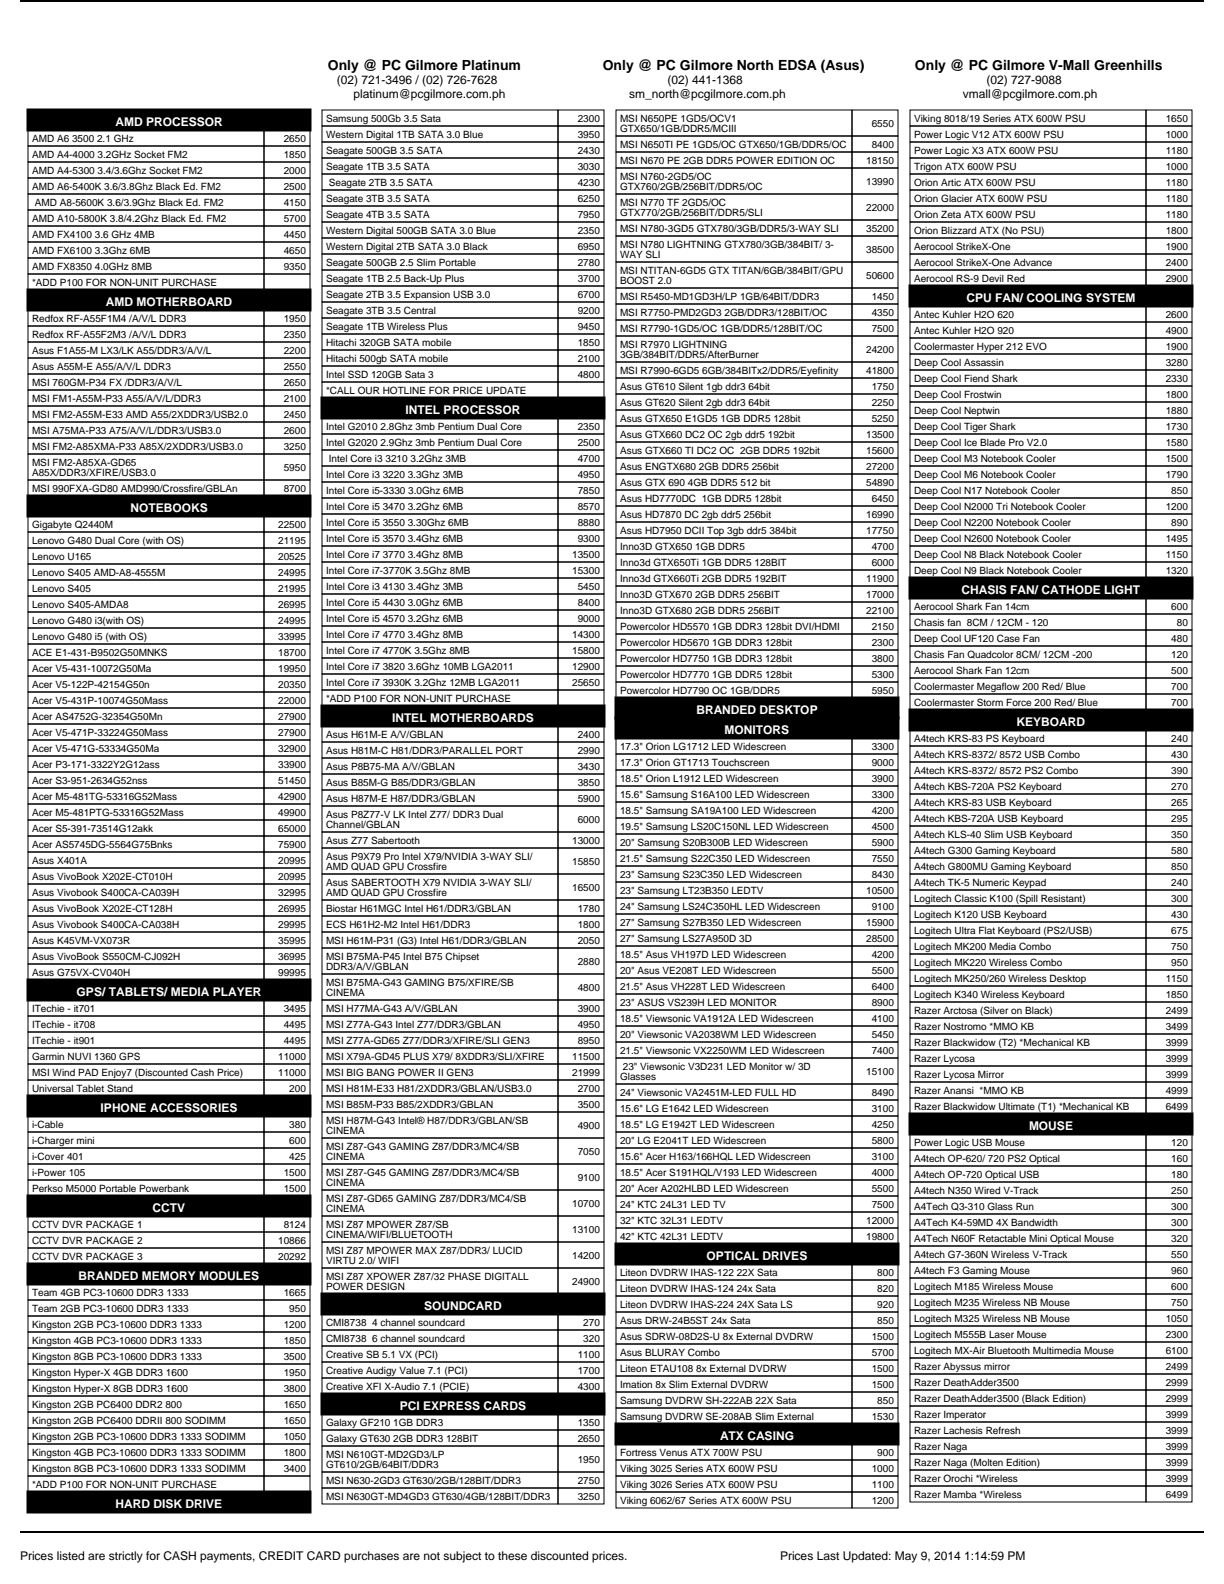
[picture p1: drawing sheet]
<svg xmlns="http://www.w3.org/2000/svg" width="216mm" height="279mm" viewBox="0 0 216 279" stroke-linecap="round" stroke-linejoin="round" font-family="sans-serif">
<defs><g id="words">
<g font-size="2.5">
<text x="57.8" y="12.3">Only @ PC Gilmore Platinum</text>
<text x="106.3" y="12.3">Only @ PC Gilmore North EDSA (Asus)</text>
<text x="161.4" y="12.3">Only @ PC Gilmore V-Mall Greenhills</text>
</g>
<g font-size="2.1">
<text x="59.4" y="14.8">(02) 721-3496 / (02) 726-7628</text>
<text x="62.3" y="17.3">platinum@pcgilmore.com.ph</text>
<text x="111" y="17.3">sm_north@pcgilmore.com.ph</text>
<text x="117.8" y="14.8">(02) 441-1368</text>
<text x="169.8" y="17.3">vmall@pcgilmore.com.ph</text>
<text x="174" y="14.8">(02) 727-9088</text>
<text x="3.5" y="275.2">Prices listed are strictly for CASH payments, CREDIT CARD purchases are not subject to these discounted prices.</text>
<text x="137.6" y="275.2">Prices Last Updated: May 9, 2014 1:14:59 PM</text>
</g>
<g font-size="2.1" fill="#fff">
<text x="20.3" y="22.2">AMD PROCESSOR</text>
<text x="18.6" y="54">AMD MOTHERBOARD</text>
<text x="170.5" y="53.3">CPU FAN/ COOLING SYSTEM</text>
<text x="71.6" y="73">INTEL PROCESSOR</text>
<text x="23" y="90.3">NOTEBOOKS</text>
<text x="169.6" y="104.8">CHASIS FAN/ CATHODE LIGHT</text>
<text x="122.8" y="125.9">BRANDED DESKTOP</text>
<text x="69.1" y="127.4">INTEL MOTHERBOARDS</text>
<text x="127.8" y="129.5">MONITORS</text>
<text x="179.3" y="128.1">KEYBOARD</text>
<text x="13.5" y="175.7">GPS/ TABLETS/ MEDIA PLAYER</text>
<text x="17.8" y="196.1">IPHONE ACCESSORIES</text>
<text x="181.5" y="199.3">MOUSE</text>
<text x="26.9" y="213.8">CCTV</text>
<text x="13.9" y="225.8">BRANDED MEMORY MODULES</text>
<text x="124.6" y="222.2">OPTICAL DRIVES</text>
<text x="74.8" y="231.1">SOUNDCARD</text>
<text x="70.6" y="248.7">PCI EXPRESS CARDS</text>
<text x="127" y="254">ATX CASING</text>
<text x="20.4" y="266">HARD DISK DRIVE</text>
</g>
<g font-size="1.8">
<text x="57.5" y="21.6">Samsung 500Gb 3.5 Sata</text>
<text x="101.9" y="21.6">2300</text>
<text x="109.4" y="21.6">MSI N650PE 1GD5/OCV1</text>
<text x="109.4" y="23.4">GTX650/1GB/DDR5/MCIII</text>
<text x="153.8" y="22.5">6550</text>
<text x="161.2" y="21.6">Viking 8018/19 Series ATX 600W PSU</text>
<text x="205.6" y="21.6">1650</text>
<text x="5.6" y="25.1">AMD A6 3500 2.1 GHz</text>
<text x="5.6" y="27.9">AMD A4-4000 3.2GHz Socket FM2</text>
<text x="50.1" y="25.1">2650</text>
<text x="50.1" y="27.9">1850</text>
<text x="57.5" y="24.4">Western Digital 1TB SATA 3.0 Blue</text>
<text x="57.5" y="27.2">Seagate 500GB 3.5 SATA</text>
<text x="101.9" y="24.4">3950</text>
<text x="101.9" y="27.2">2430</text>
<text x="109.4" y="26.2">MSI N650TI PE 1GD5/OC GTX650/1GB/DDR5/OC</text>
<text x="109.4" y="29">MSI N670 PE 2GB DDR5 POWER EDITION OC</text>
<text x="152.8" y="29">18150</text>
<text x="153.8" y="26.2">8400</text>
<text x="161.2" y="24.4">Power Logic V12 ATX 600W PSU</text>
<text x="161.2" y="27.2">Power Logic X3 ATX 600W PSU</text>
<text x="205.6" y="24.4">1000</text>
<text x="205.6" y="27.2">1180</text>
<text x="5.6" y="30.8">AMD A4-5300 3.4/3.6Ghz Socket FM2</text>
<text x="5.6" y="33.6">AMD A6-5400K 3.6/3.8Ghz Black Ed. FM2</text>
<text x="50.1" y="30.8">2000</text>
<text x="50.1" y="33.6">2500</text>
<text x="57.5" y="30.1">Seagate 1TB 3.5 SATA</text>
<text x="57.5" y="35.7">Seagate 3TB 3.5 SATA</text>
<text x="58" y="32.9">Seagate 2TB 3.5 SATA</text>
<text x="101.9" y="30.1">3030</text>
<text x="101.9" y="32.9">4230</text>
<text x="101.9" y="35.7">6250</text>
<text x="109.4" y="31.8">MSI N760-2GD5/OC</text>
<text x="109.4" y="33.6">GTX760/2GB/256BIT/DDR5/OC</text>
<text x="152.8" y="32.7">13990</text>
<text x="161.2" y="30.1">Trigon ATX 600W PSU</text>
<text x="161.2" y="32.9">Orion Artic ATX 600W PSU</text>
<text x="161.2" y="35.7">Orion Glacier ATX 600W PSU</text>
<text x="205.6" y="30.1">1000</text>
<text x="205.6" y="32.9">1180</text>
<text x="205.6" y="35.7">1180</text>
<text x="5.6" y="39.2">AMD A10-5800K 3.8/4.2Ghz Black Ed. FM2</text>
<text x="6.1" y="36.4">AMD A8-5600K 3.6/3.9Ghz Black Ed. FM2</text>
<text x="50.1" y="36.4">4150</text>
<text x="50.1" y="39.2">5700</text>
<text x="57.5" y="38.5">Seagate 4TB 3.5 SATA</text>
<text x="57.5" y="41.3">Western Digital 500GB SATA 3.0 Blue</text>
<text x="101.9" y="38.5">7950</text>
<text x="101.9" y="41.3">2350</text>
<text x="109.4" y="36.4">MSI N770 TF 2GD5/OC</text>
<text x="109.4" y="38.2">GTX770/2GB/256BIT/DDR5/SLI</text>
<text x="109.4" y="41">MSI N780-3GD5 GTX780/3GB/DDR5/3-WAY SLI</text>
<text x="152.8" y="37.3">22000</text>
<text x="152.8" y="41">35200</text>
<text x="161.2" y="38.5">Orion Zeta ATX 600W PSU</text>
<text x="161.2" y="41.3">Orion Blizzard ATX (No PSU)</text>
<text x="205.6" y="38.5">1180</text>
<text x="205.6" y="41.3">1800</text>
<text x="5.6" y="42.1">AMD FX4100 3.6 GHz 4MB</text>
<text x="5.6" y="44.9">AMD FX6100 3.3Ghz 6MB</text>
<text x="5.6" y="47.7">AMD FX8350 4.0GHz 8MB</text>
<text x="50.1" y="42.1">4450</text>
<text x="50.1" y="44.9">4650</text>
<text x="50.1" y="47.7">9350</text>
<text x="57.5" y="44.2">Western Digital 2TB SATA 3.0 Black</text>
<text x="57.5" y="47">Seagate 500GB 2.5 Slim Portable</text>
<text x="101.9" y="44.2">6950</text>
<text x="101.9" y="47">2780</text>
<text x="109.4" y="43.8">MSI N780 LIGHTNING GTX780/3GB/384BIT/ 3-</text>
<text x="109.4" y="45.6">WAY SLI</text>
<text x="152.8" y="44.7">38500</text>
<text x="161.2" y="44.2">Aerocool StrikeX-One</text>
<text x="161.2" y="47">Aerocool StrikeX-One Advance</text>
<text x="205.6" y="44.2">1900</text>
<text x="205.6" y="47">2400</text>
<text x="5.6" y="50.5">*ADD P100 FOR NON-UNIT PURCHASE</text>
<text x="57.5" y="49.8">Seagate 1TB 2.5 Back-Up Plus</text>
<text x="57.5" y="52.6">Seagate 2TB 3.5 Expansion USB 3.0</text>
<text x="101.9" y="49.8">3700</text>
<text x="101.9" y="52.6">6700</text>
<text x="109.4" y="48.4">MSI NTITAN-6GD5 GTX TITAN/6GB/384BIT/GPU</text>
<text x="109.4" y="50.2">BOOST 2.0</text>
<text x="109.4" y="53">MSI R5450-MD1GD3H/LP 1GB/64BIT/DDR3</text>
<text x="152.8" y="49.3">50600</text>
<text x="153.8" y="53">1450</text>
<text x="161.2" y="49.8">Aerocool RS-9 Devil Red</text>
<text x="205.6" y="49.8">2900</text>
<text x="5.6" y="56.9">Redfox RF-A55F1M4 /A/V/L DDR3</text>
<text x="5.6" y="59.7">Redfox RF-A55F2M3 /A/V/L DDR3</text>
<text x="50.1" y="56.9">1950</text>
<text x="50.1" y="59.7">2350</text>
<text x="57.5" y="55.5">Seagate 3TB 3.5 Central</text>
<text x="57.5" y="58.3">Seagate 1TB Wireless Plus</text>
<text x="101.9" y="55.5">9200</text>
<text x="101.9" y="58.3">9450</text>
<text x="109.4" y="55.8">MSI R7750-PMD2GD3 2GB/DDR3/128BIT/OC</text>
<text x="109.4" y="58.6">MSI R7790-1GD5/OC 1GB/DDR5/128BIT/OC</text>
<text x="153.8" y="55.8">4350</text>
<text x="153.8" y="58.6">7500</text>
<text x="161.2" y="56.2">Antec Kuhler H2O 620</text>
<text x="161.2" y="59">Antec Kuhler H2O 920</text>
<text x="205.6" y="56.2">2600</text>
<text x="205.6" y="59">4900</text>
<text x="5.6" y="62.5">Asus F1A55-M LX3/LK A55/DDR3/A/V/L</text>
<text x="5.6" y="65.3">Asus A55M-E A55/A/V/L DDR3</text>
<text x="50.1" y="62.5">2200</text>
<text x="50.1" y="65.3">2550</text>
<text x="57.5" y="61.1">Hitachi 320GB SATA mobile</text>
<text x="57.5" y="63.9">Hitachi 500gb SATA mobile</text>
<text x="101.9" y="61.1">1850</text>
<text x="101.9" y="63.9">2100</text>
<text x="109.4" y="61.5">MSI R7970 LIGHTNING</text>
<text x="109.4" y="63.2">3GB/384BIT/DDR5/AfterBurner</text>
<text x="152.8" y="62.3">24200</text>
<text x="161.2" y="61.8">Coolermaster Hyper 212 EVO</text>
<text x="161.2" y="64.6">Deep Cool Assassin</text>
<text x="205.6" y="61.8">1900</text>
<text x="205.6" y="64.6">3280</text>
<text x="5.6" y="68.2">MSI 760GM-P34 FX /DDR3/A/V/L</text>
<text x="5.6" y="71">MSI FM1-A55M-P33 A55/A/V/L/DDR3</text>
<text x="50.1" y="68.2">2650</text>
<text x="50.1" y="71">2100</text>
<text x="57.5" y="66.7">Intel SSD 120GB Sata 3</text>
<text x="57.5" y="69.6">*CALL OUR HOTLINE FOR PRICE UPDATE</text>
<text x="101.9" y="66.7">4800</text>
<text x="109.4" y="66">MSI R7990-6GD5 6GB/384BITx2/DDR5/Eyefinity</text>
<text x="109.4" y="68.9">Asus GT610 Silent 1gb ddr3 64bit</text>
<text x="109.4" y="71.7">Asus GT620 Silent 2gb ddr3 64bit</text>
<text x="152.8" y="66">41800</text>
<text x="153.8" y="68.9">1750</text>
<text x="153.8" y="71.7">2250</text>
<text x="161.2" y="67.5">Deep Cool Fiend Shark</text>
<text x="161.2" y="70.3">Deep Cool Frostwin</text>
<text x="205.6" y="67.5">2330</text>
<text x="205.6" y="70.3">1800</text>
<text x="5.6" y="73.8">MSI FM2-A55M-E33 AMD A55/2XDDR3/USB2.0</text>
<text x="5.6" y="76.6">MSI A75MA-P33 A75/A/V/L/DDR3/USB3.0</text>
<text x="50.1" y="73.8">2450</text>
<text x="50.1" y="76.6">2600</text>
<text x="57.5" y="75.9">Intel G2010 2.8Ghz 3mb Pentium Dual Core</text>
<text x="101.9" y="75.9">2350</text>
<text x="109.4" y="74.5">Asus GTX650 E1GD5 1GB DDR5 128bit</text>
<text x="109.4" y="77.3">Asus GTX660 DC2 OC 2gb ddr5 192bit</text>
<text x="152.8" y="77.3">13500</text>
<text x="153.8" y="74.5">5250</text>
<text x="161.2" y="73.1">Deep Cool Neptwin</text>
<text x="161.2" y="75.9">Deep Cool Tiger Shark</text>
<text x="205.6" y="73.1">1880</text>
<text x="205.6" y="75.9">1730</text>
<text x="5.6" y="79.4">MSI FM2-A85XMA-P33 A85X/2XDDR3/USB3.0</text>
<text x="5.6" y="82.3">MSI FM2-A85XA-GD65</text>
<text x="50.1" y="79.4">3250</text>
<text x="50.1" y="83.1">5950</text>
<text x="57.5" y="78.7">Intel G2020 2.9Ghz 3mb Pentium Dual Core</text>
<text x="58" y="81.6">Intel Core i3 3210 3.2Ghz 3MB</text>
<text x="101.9" y="78.7">2500</text>
<text x="101.9" y="81.6">4700</text>
<text x="109.4" y="80.2">Asus GTX660 TI DC2 OC 2GB DDR5 192bit</text>
<text x="109.4" y="83">Asus ENGTX680 2GB DDR5 256bit</text>
<text x="152.8" y="80.2">15600</text>
<text x="152.8" y="83">27200</text>
<text x="161.2" y="78.7">Deep Cool Ice Blade Pro V2.0</text>
<text x="161.2" y="81.6">Deep Cool M3 Notebook Cooler</text>
<text x="205.6" y="78.7">1580</text>
<text x="205.6" y="81.6">1500</text>
<text x="5.6" y="84">A85X/DDR3/XFIRE/USB3.0</text>
<text x="5.6" y="86.9">MSI 990FXA-GD80 AMD990/Crossfire/GBLAn</text>
<text x="50.1" y="86.9">8700</text>
<text x="57.5" y="84.4">Intel Core i3 3220 3.3Ghz 3MB</text>
<text x="57.5" y="87.2">Intel Core i5-3330 3.0Ghz 6MB</text>
<text x="101.9" y="84.4">4950</text>
<text x="101.9" y="87.2">7850</text>
<text x="109.4" y="85.8">Asus GTX 690 4GB DDR5 512 bit</text>
<text x="109.4" y="88.6">Asus HD7770DC 1GB DDR5 128bit</text>
<text x="152.8" y="85.8">54890</text>
<text x="153.8" y="88.6">6450</text>
<text x="161.2" y="84.4">Deep Cool M6 Notebook Cooler</text>
<text x="161.2" y="87.2">Deep Cool N17 Notebook Cooler</text>
<text x="205.6" y="84.4">1790</text>
<text x="206.6" y="87.2">850</text>
<text x="5.6" y="93.2">Gigabyte Q2440M</text>
<text x="49.1" y="93.2">22500</text>
<text x="57.5" y="90">Intel Core i5 3470 3.2Ghz 6MB</text>
<text x="57.5" y="92.9">Intel Core i5 3550 3.30Ghz 6MB</text>
<text x="57.5" y="95.7">Intel Core i5 3570 3.4Ghz 6MB</text>
<text x="101.9" y="90">8570</text>
<text x="101.9" y="92.9">8880</text>
<text x="101.9" y="95.7">9300</text>
<text x="109.4" y="91.4">Asus HD7870 DC 2gb ddr5 256bit</text>
<text x="109.4" y="94.3">Asus HD7950 DCII Top 3gb ddr5 384bit</text>
<text x="152.8" y="91.4">16990</text>
<text x="152.8" y="94.3">17750</text>
<text x="161.2" y="90">Deep Cool N2000 Tri Notebook Cooler</text>
<text x="161.2" y="92.9">Deep Cool N2200 Notebook Cooler</text>
<text x="161.2" y="95.7">Deep Cool N2600 Notebook Cooler</text>
<text x="205.6" y="90">1200</text>
<text x="205.6" y="95.7">1495</text>
<text x="206.6" y="92.9">890</text>
<text x="5.6" y="96">Lenovo G480 Dual Core (with OS)</text>
<text x="5.6" y="98.8">Lenovo U165</text>
<text x="5.6" y="101.7">Lenovo S405 AMD-A8-4555M</text>
<text x="49.1" y="96">21195</text>
<text x="49.1" y="98.8">20525</text>
<text x="49.1" y="101.7">24995</text>
<text x="57.5" y="98.5">Intel Core i7 3770 3.4Ghz 8MB</text>
<text x="57.5" y="101.3">Intel Core i7-3770K 3.5Ghz 8MB</text>
<text x="100.9" y="98.5">13500</text>
<text x="100.9" y="101.3">15300</text>
<text x="109.4" y="97.1">Inno3D GTX650 1GB DDR5</text>
<text x="109.4" y="99.9">Inno3d GTX650Ti 1GB DDR5 128BIT</text>
<text x="153.8" y="97.1">4700</text>
<text x="153.8" y="99.9">6000</text>
<text x="161.2" y="98.5">Deep Cool N8 Black Notebook Cooler</text>
<text x="161.2" y="101.3">Deep Cool N9 Black Notebook Cooler</text>
<text x="205.6" y="98.5">1150</text>
<text x="205.6" y="101.3">1320</text>
<text x="5.6" y="104.5">Lenovo S405</text>
<text x="5.6" y="107.3">Lenovo S405-AMDA8</text>
<text x="49.1" y="104.5">21995</text>
<text x="49.1" y="107.3">26995</text>
<text x="57.5" y="104.1">Intel Core i3 4130 3.4Ghz 3MB</text>
<text x="57.5" y="107">Intel Core i5 4430 3.0Ghz 6MB</text>
<text x="101.9" y="104.1">5450</text>
<text x="101.9" y="107">8400</text>
<text x="109.4" y="102.7">Inno3d GTX660Ti 2GB DDR5 192BIT</text>
<text x="109.4" y="105.6">Inno3D GTX670 2GB DDR5 256BIT</text>
<text x="152.8" y="102.7">11900</text>
<text x="152.8" y="105.6">17000</text>
<text x="161.2" y="107.7">Aerocool Shark Fan 14cm</text>
<text x="206.6" y="107.7">600</text>
<text x="5.6" y="110.1">Lenovo G480 i3(with OS)</text>
<text x="5.6" y="113">Lenovo G480 i5 (with OS)</text>
<text x="49.1" y="110.1">24995</text>
<text x="49.1" y="113">33995</text>
<text x="57.5" y="109.8">Intel Core i5 4570 3.2Ghz 6MB</text>
<text x="57.5" y="112.6">Intel Core i7 4770 3.4Ghz 8MB</text>
<text x="100.9" y="112.6">14300</text>
<text x="101.9" y="109.8">9000</text>
<text x="109.4" y="108.4">Inno3D GTX680 2GB DDR5 256BIT</text>
<text x="109.4" y="111.2">Powercolor HD5570 1GB DDR3 128bit DVI/HDMI</text>
<text x="152.8" y="108.4">22100</text>
<text x="153.8" y="111.2">2150</text>
<text x="161.2" y="110.5">Chasis fan 8CM / 12CM - 120</text>
<text x="161.2" y="113.3">Deep Cool UF120 Case Fan</text>
<text x="206.6" y="113.3">480</text>
<text x="207.6" y="110.5">80</text>
<text x="5.6" y="115.8">ACE E1-431-B9502G50MNKS</text>
<text x="5.6" y="118.6">Acer V5-431-10072G50Ma</text>
<text x="49.1" y="115.8">18700</text>
<text x="49.1" y="118.6">19950</text>
<text x="57.5" y="115.4">Intel Core i7 4770K 3.5Ghz 8MB</text>
<text x="57.5" y="118.3">Intel Core i7 3820 3.6Ghz 10MB LGA2011</text>
<text x="100.9" y="115.4">15800</text>
<text x="100.9" y="118.3">12900</text>
<text x="109.4" y="114">Powercolor HD5670 1GB DDR3 128bit</text>
<text x="109.4" y="116.8">Powercolor HD7750 1GB DDR3 128bit</text>
<text x="109.4" y="119.7">Powercolor HD7770 1GB DDR5 128bit</text>
<text x="153.8" y="114">2300</text>
<text x="153.8" y="116.8">3800</text>
<text x="153.8" y="119.7">5300</text>
<text x="161.2" y="116.1">Chasis Fan Quadcolor 8CM/ 12CM -200</text>
<text x="161.2" y="119">Aerocool Shark Fan 12cm</text>
<text x="206.6" y="116.1">120</text>
<text x="206.6" y="119">500</text>
<text x="5.6" y="121.4">Acer V5-122P-42154G50n</text>
<text x="5.6" y="124.2">Acer V5-431P-10074G50Mass</text>
<text x="49.1" y="121.4">20350</text>
<text x="49.1" y="124.2">22000</text>
<text x="57.5" y="121.1">Intel Core i7 3930K 3.2Ghz 12MB LGA2011</text>
<text x="57.5" y="123.9">*ADD P100 FOR NON-UNIT PURCHASE</text>
<text x="100.9" y="121.1">25650</text>
<text x="109.4" y="122.5">Powercolor HD7790 OC 1GB/DDR5</text>
<text x="153.8" y="122.5">5950</text>
<text x="161.2" y="121.8">Coolermaster Megaflow 200 Red/ Blue</text>
<text x="161.2" y="124.6">Coolermaster Storm Force 200 Red/ Blue</text>
<text x="206.6" y="121.8">700</text>
<text x="206.6" y="124.6">700</text>
<text x="5.6" y="127.1">Acer AS4752G-32354G50Mn</text>
<text x="5.6" y="129.9">Acer V5-471P-33224G50Mass</text>
<text x="49.1" y="127.1">27900</text>
<text x="49.1" y="129.9">27900</text>
<text x="57.5" y="130.2">Asus H61M-E A/V/GBLAN</text>
<text x="101.9" y="130.2">2400</text>
<text x="161.2" y="131">A4tech KRS-83 PS Keyboard</text>
<text x="206.6" y="131">240</text>
<text x="5.6" y="132.7">Acer V5-471G-53334G50Ma</text>
<text x="5.6" y="135.5">Acer P3-171-3322Y2G12ass</text>
<text x="49.1" y="132.7">32900</text>
<text x="49.1" y="135.5">33900</text>
<text x="57.5" y="133.1">Asus H81M-C H81/DDR3/PARALLEL PORT</text>
<text x="57.5" y="135.9">Asus P8B75-MA A/V/GBLAN</text>
<text x="101.9" y="133.1">2990</text>
<text x="101.9" y="135.9">3430</text>
<text x="109.4" y="132.4">17.3&quot; Orion LG1712 LED Widescreen</text>
<text x="109.4" y="135.2">17.3&quot; Orion GT1713 Touchscreen</text>
<text x="153.8" y="132.4">3300</text>
<text x="153.8" y="135.2">9000</text>
<text x="161.2" y="133.8">A4tech KRS-8372/ 8572 USB Combo</text>
<text x="161.2" y="136.6">A4tech KRS-8372/ 8572 PS2 Combo</text>
<text x="206.6" y="133.8">430</text>
<text x="206.6" y="136.6">390</text>
<text x="5.6" y="138.4">Acer S3-951-2634G52nss</text>
<text x="5.6" y="141.2">Acer M5-481TG-53316G52Mass</text>
<text x="49.1" y="138.4">51450</text>
<text x="49.1" y="141.2">42900</text>
<text x="57.5" y="138.7">Asus B85M-G B85/DDR3/GBLAN</text>
<text x="57.5" y="141.5">Asus H87M-E H87/DDR3/GBLAN</text>
<text x="101.9" y="138.7">3850</text>
<text x="101.9" y="141.5">5900</text>
<text x="109.4" y="138">18.5&quot; Orion L1912 LED Widescreen</text>
<text x="109.4" y="140.8">15.6&quot; Samsung S16A100 LED Widescreen</text>
<text x="109.4" y="143.7">18.5&quot; Samsung SA19A100 LED Widescreen</text>
<text x="153.8" y="138">3900</text>
<text x="153.8" y="140.8">3300</text>
<text x="153.8" y="143.7">4200</text>
<text x="161.2" y="139.4">A4tech KBS-720A PS2 Keyboard</text>
<text x="161.2" y="142.2">A4tech KRS-83 USB Keyboard</text>
<text x="206.6" y="139.4">270</text>
<text x="206.6" y="142.2">265</text>
<text x="5.6" y="144">Acer M5-481PTG-53316G52Mass</text>
<text x="5.6" y="146.8">Acer S5-391-73514G12akk</text>
<text x="5.6" y="149.6">Acer AS5745DG-5564G75Bnks</text>
<text x="49.1" y="144">49900</text>
<text x="49.1" y="146.8">65000</text>
<text x="49.1" y="149.6">75900</text>
<text x="57.5" y="144.4">Asus P8Z77-V LK Intel Z77/ DDR3 Dual</text>
<text x="57.5" y="146.1">Channel/GBLAN</text>
<text x="57.5" y="148.9">Asus Z77 Sabertooth</text>
<text x="100.9" y="148.9">13000</text>
<text x="101.9" y="145.2">6000</text>
<text x="109.4" y="146.5">19.5&quot; Samsung LS20C150NL LED Widescreen</text>
<text x="109.4" y="149.3">20&quot; Samsung S20B300B LED Widescreen</text>
<text x="153.8" y="146.5">4500</text>
<text x="153.8" y="149.3">5900</text>
<text x="161.2" y="145.1">A4tech KBS-720A USB Keyboard</text>
<text x="161.2" y="147.9">A4tech KLS-40 Slim USB Keyboard</text>
<text x="206.6" y="145.1">295</text>
<text x="206.6" y="147.9">350</text>
<text x="5.6" y="152.5">Asus X401A</text>
<text x="5.6" y="155.3">Asus VivoBook X202E-CT010H</text>
<text x="49.1" y="152.5">20995</text>
<text x="49.1" y="155.3">20995</text>
<text x="57.5" y="151.8">Asus P9X79 Pro Intel X79/NVIDIA 3-WAY SLI/</text>
<text x="57.5" y="153.5">AMD QUAD GPU Crossfire</text>
<text x="100.9" y="152.6">15850</text>
<text x="109.4" y="152.1">21.5&quot; Samsung S22C350 LED Widescreen</text>
<text x="109.4" y="154.9">23&quot; Samsung S23C350 LED Widescreen</text>
<text x="153.8" y="152.1">7550</text>
<text x="153.8" y="154.9">8430</text>
<text x="161.2" y="150.7">A4tech G300 Gaming Keyboard</text>
<text x="161.2" y="153.5">A4tech G800MU Gaming Keyboard</text>
<text x="206.6" y="150.7">580</text>
<text x="206.6" y="153.5">850</text>
<text x="5.6" y="158.1">Asus Vivobook S400CA-CA039H</text>
<text x="5.6" y="160.9">Asus VivoBook X202E-CT128H</text>
<text x="49.1" y="158.1">32995</text>
<text x="49.1" y="160.9">26995</text>
<text x="57.5" y="156.4">Asus SABERTOOTH X79 NVIDIA 3-WAY SLI/</text>
<text x="57.5" y="158.1">AMD QUAD GPU Crossfire</text>
<text x="57.5" y="160.9">Biostar H61MGC Intel H61/DDR3/GBLAN</text>
<text x="100.9" y="157.2">16500</text>
<text x="101.9" y="160.9">1780</text>
<text x="109.4" y="157.8">23&quot; Samsung LT23B350 LEDTV</text>
<text x="109.4" y="160.6">24&quot; Samsung LS24C350HL LED Widescreen</text>
<text x="152.8" y="157.8">10500</text>
<text x="153.8" y="160.6">9100</text>
<text x="161.2" y="156.4">A4tech TK-5 Numeric Keypad</text>
<text x="161.2" y="159.2">Logitech Classic K100 (Spill Resistant)</text>
<text x="161.2" y="162">Logitech K120 USB Keyboard</text>
<text x="206.6" y="156.4">240</text>
<text x="206.6" y="159.2">300</text>
<text x="206.6" y="162">430</text>
<text x="5.6" y="163.8">Asus Vivobook S400CA-CA038H</text>
<text x="5.6" y="166.6">Asus K45VM-VX073R</text>
<text x="49.1" y="163.8">29995</text>
<text x="49.1" y="166.6">35995</text>
<text x="57.5" y="163.8">ECS H61H2-M2 Intel H61/DDR3</text>
<text x="57.5" y="166.6">MSI H61M-P31 (G3) Intel H61/DDR3/GBLAN</text>
<text x="101.9" y="163.8">1800</text>
<text x="101.9" y="166.6">2050</text>
<text x="109.4" y="163.4">27&quot; Samsung S27B350 LED Widescreen</text>
<text x="109.4" y="166.2">27&quot; Samsung LS27A950D 3D</text>
<text x="152.8" y="163.4">15900</text>
<text x="152.8" y="166.2">28500</text>
<text x="161.2" y="164.8">Logitech Ultra Flat Keyboard (PS2/USB)</text>
<text x="161.2" y="167.6">Logitech MK200 Media Combo</text>
<text x="206.6" y="164.8">675</text>
<text x="206.6" y="167.6">750</text>
<text x="5.6" y="169.4">Asus VivoBook S550CM-CJ092H</text>
<text x="5.6" y="172.2">Asus G75VX-CV040H</text>
<text x="49.1" y="169.4">36995</text>
<text x="49.1" y="172.2">99995</text>
<text x="57.5" y="169.4">MSI B75MA-P45 Intel B75 Chipset</text>
<text x="57.5" y="171.2">DDR3/A/V/GBLAN</text>
<text x="57.5" y="174">MSI B75MA-G43 GAMING B75/XFIRE/SB</text>
<text x="101.9" y="170.3">2880</text>
<text x="109.4" y="169.1">18.5&quot; Asus VH197D LED Widescreen</text>
<text x="109.4" y="171.9">20&quot; Asus VE208T LED Widescreen</text>
<text x="153.8" y="169.1">4200</text>
<text x="153.8" y="171.9">5500</text>
<text x="161.2" y="170.5">Logitech MK220 Wireless Combo</text>
<text x="161.2" y="173.3">Logitech MK250/260 Wireless Desktop</text>
<text x="205.6" y="173.3">1150</text>
<text x="206.6" y="170.5">950</text>
<text x="5.6" y="178.6">ITechie - it701</text>
<text x="50.1" y="178.6">3495</text>
<text x="57.5" y="175.8">CINEMA</text>
<text x="57.5" y="178.6">MSI H77MA-G43 A/V/GBLAN</text>
<text x="101.9" y="174.9">4800</text>
<text x="101.9" y="178.6">3900</text>
<text x="109.4" y="174.7">21.5&quot; Asus VH228T LED Widescreen</text>
<text x="109.4" y="177.5">23&quot; ASUS VS239H LED MONITOR</text>
<text x="153.8" y="174.7">6400</text>
<text x="153.8" y="177.5">8900</text>
<text x="161.2" y="176.1">Logitech K340 Wireless Keyboard</text>
<text x="161.2" y="178.9">Razer Arctosa (Silver on Black)</text>
<text x="205.6" y="176.1">1850</text>
<text x="205.6" y="178.9">2499</text>
<text x="5.6" y="181.4">ITechie - it708</text>
<text x="5.6" y="184.2">ITechie - it901</text>
<text x="50.1" y="181.4">4495</text>
<text x="50.1" y="184.2">4495</text>
<text x="57.5" y="181.4">MSI Z77A-G43 Intel Z77/DDR3/GBLAN</text>
<text x="57.5" y="184.2">MSI Z77A-GD65 Z77/DDR3/XFIRE/SLI GEN3</text>
<text x="101.9" y="181.4">4950</text>
<text x="101.9" y="184.2">8950</text>
<text x="109.4" y="180.3">18.5&quot; Viewsonic VA1912A LED Widescreen</text>
<text x="109.4" y="183.2">20&quot; Viewsonic VA2038WM LED Widescreen</text>
<text x="109.4" y="186">21.5&quot; Viewsonic VX2250WM LED Widescreen</text>
<text x="153.8" y="180.3">4100</text>
<text x="153.8" y="183.2">5450</text>
<text x="153.8" y="186">7400</text>
<text x="161.2" y="181.8">Razer Nostromo *MMO KB</text>
<text x="161.2" y="184.6">Razer Blackwidow (T2) *Mechanical KB</text>
<text x="205.6" y="181.8">3499</text>
<text x="205.6" y="184.6">3999</text>
<text x="5.6" y="187">Garmin NUVI 1360 GPS</text>
<text x="5.6" y="189.9">MSI Wind PAD Enjoy7 (Discounted Cash Price)</text>
<text x="49.1" y="187">11000</text>
<text x="49.1" y="189.9">11000</text>
<text x="57.5" y="187">MSI X79A-GD45 PLUS X79/ 8XDDR3/SLI/XFIRE</text>
<text x="57.5" y="189.9">MSI BIG BANG POWER II GEN3</text>
<text x="100.9" y="187">11500</text>
<text x="100.9" y="189.9">21999</text>
<text x="109.4" y="190.6">Glasses</text>
<text x="109.9" y="188.8">23&quot; Viewsonic V3D231 LED Monitor w/ 3D</text>
<text x="152.8" y="189.7">15100</text>
<text x="161.2" y="187.4">Razer Lycosa</text>
<text x="161.2" y="190.2">Razer Lycosa Mirror</text>
<text x="205.6" y="187.4">3999</text>
<text x="205.6" y="190.2">3999</text>
<text x="5.6" y="192.7">Universal Tablet Stand</text>
<text x="51" y="192.7">200</text>
<text x="57.5" y="192.7">MSI H81M-E33 H81/2XDDR3/GBLAN/USB3.0</text>
<text x="57.5" y="195.5">MSI B85M-P33 B85/2XDDR3/GBLAN</text>
<text x="101.9" y="192.7">2700</text>
<text x="101.9" y="195.5">3500</text>
<text x="109.4" y="193.4">24&quot; Viewsonic VA2451M-LED FULL HD</text>
<text x="109.4" y="196.2">15.6&quot; LG E1642 LED Widescreen</text>
<text x="153.8" y="193.4">8490</text>
<text x="153.8" y="196.2">3100</text>
<text x="161.2" y="193">Razer Anansi *MMO KB</text>
<text x="161.2" y="195.9">Razer Blackwidow Ultimate (T1) *Mechanical KB</text>
<text x="205.6" y="193">4999</text>
<text x="205.6" y="195.9">6499</text>
<text x="5.6" y="199">i-Cable</text>
<text x="5.6" y="201.9">i-Charger mini</text>
<text x="51" y="199">380</text>
<text x="51" y="201.9">600</text>
<text x="57.5" y="198.3">MSI H87M-G43 Intel® H87/DDR3/GBLAN/SB</text>
<text x="57.5" y="200.1">CINEMA</text>
<text x="57.5" y="202.9">MSI Z87-G43 GAMING Z87/DDR3/MC4/SB</text>
<text x="101.9" y="199.2">4900</text>
<text x="101.9" y="203.8">7050</text>
<text x="109.4" y="199">18.5&quot; LG E1942T LED Widescreen</text>
<text x="109.4" y="201.9">20&quot; LG E2041T LED Widescreen</text>
<text x="153.8" y="199">4250</text>
<text x="153.8" y="201.9">5800</text>
<text x="161.2" y="202.2">Power Logic USB Mouse</text>
<text x="206.6" y="202.2">120</text>
<text x="5.6" y="204.7">i-Cover 401</text>
<text x="5.6" y="207.5">i-Power 105</text>
<text x="50.1" y="207.5">1500</text>
<text x="51" y="204.7">425</text>
<text x="57.5" y="204.7">CINEMA</text>
<text x="57.5" y="207.5">MSI Z87-G45 GAMING Z87/DDR3/MC4/SB</text>
<text x="57.5" y="209.3">CINEMA</text>
<text x="101.9" y="208.4">9100</text>
<text x="109.4" y="204.7">15.6&quot; Acer H163/166HQL LED Widescreen</text>
<text x="109.4" y="207.5">18.5&quot; Acer S191HQL/V193 LED Widescreen</text>
<text x="153.8" y="204.7">3100</text>
<text x="153.8" y="207.5">4000</text>
<text x="161.2" y="205">A4tech OP-620/ 720 PS2 Optical</text>
<text x="161.2" y="207.9">A4tech OP-720 Optical USB</text>
<text x="206.6" y="205">160</text>
<text x="206.6" y="207.9">180</text>
<text x="5.6" y="210.3">Perkso M5000 Portable Powerbank</text>
<text x="50.1" y="210.3">1500</text>
<text x="57.5" y="212.1">MSI Z87-GD65 GAMING Z87/DDR3/MC4/SB</text>
<text x="57.5" y="213.9">CINEMA</text>
<text x="100.9" y="213">10700</text>
<text x="109.4" y="210.3">20&quot; Acer A202HLBD LED Widescreen</text>
<text x="109.4" y="213.1">24&quot; KTC 24L31 LED TV</text>
<text x="109.4" y="216">32&quot; KTC 32L31 LEDTV</text>
<text x="152.8" y="216">12000</text>
<text x="153.8" y="210.3">5500</text>
<text x="153.8" y="213.1">7500</text>
<text x="161.2" y="210.7">A4tech N350 Wired V-Track</text>
<text x="161.2" y="213.5">A4Tech Q3-310 Glass Run</text>
<text x="206.6" y="210.7">250</text>
<text x="206.6" y="213.5">300</text>
<text x="5.6" y="216.7">CCTV DVR PACKAGE 1</text>
<text x="5.6" y="219.5">CCTV DVR PACKAGE 2</text>
<text x="49.1" y="219.5">10866</text>
<text x="50.1" y="216.7">8124</text>
<text x="57.5" y="216.7">MSI Z87 MPOWER Z87/SB</text>
<text x="57.5" y="218.4">CINEMA/WIFI/BLUETOOTH</text>
<text x="57.5" y="221.3">MSI Z87 MPOWER MAX Z87/DDR3/ LUCID</text>
<text x="100.9" y="217.6">13100</text>
<text x="109.4" y="218.8">42&quot; KTC 42L31 LEDTV</text>
<text x="152.8" y="218.8">19800</text>
<text x="161.2" y="216.3">A4Tech K4-59MD 4X Bandwidth</text>
<text x="161.2" y="219.1">A4Tech N60F Retactable Mini Optical Mouse</text>
<text x="161.2" y="222">A4tech G7-360N Wireless V-Track</text>
<text x="206.6" y="216.3">300</text>
<text x="206.6" y="219.1">320</text>
<text x="206.6" y="222">550</text>
<text x="5.6" y="222.3">CCTV DVR PACKAGE 3</text>
<text x="49.1" y="222.3">20292</text>
<text x="57.5" y="223">VIRTU 2.0/ WIFI</text>
<text x="57.5" y="225.8">MSI Z87 XPOWER Z87/32 PHASE DIGITALL</text>
<text x="57.5" y="227.6">POWER DESIGN</text>
<text x="100.9" y="222.1">14200</text>
<text x="100.9" y="226.7">24900</text>
<text x="109.4" y="225.1">Liteon DVDRW IHAS-122 22X Sata</text>
<text x="109.4" y="228">Liteon DVDRW IHAS-124 24x Sata</text>
<text x="154.7" y="225.1">800</text>
<text x="154.7" y="228">820</text>
<text x="161.2" y="224.8">A4tech F3 Gaming Mouse</text>
<text x="161.2" y="227.6">Logitech M185 Wireless Mouse</text>
<text x="206.6" y="224.8">960</text>
<text x="206.6" y="227.6">600</text>
<text x="5.6" y="228.7">Team 4GB PC3-10600 DDR3 1333</text>
<text x="5.6" y="231.5">Team 2GB PC3-10600 DDR3 1333</text>
<text x="50.1" y="228.7">1665</text>
<text x="51" y="231.5">950</text>
<text x="57.5" y="234">CMI8738 4 channel soundcard</text>
<text x="102.9" y="234">270</text>
<text x="109.4" y="230.8">Liteon DVDRW IHAS-224 24X Sata LS</text>
<text x="109.4" y="233.6">Asus DRW-24B5ST 24x Sata</text>
<text x="154.7" y="230.8">920</text>
<text x="154.7" y="233.6">850</text>
<text x="161.2" y="230.4">Logitech M235 Wireless NB Mouse</text>
<text x="161.2" y="233.3">Logitech M325 Wireless NB Mouse</text>
<text x="205.6" y="233.3">1050</text>
<text x="206.6" y="230.4">750</text>
<text x="5.6" y="234.3">Kingston 2GB PC3-10600 DDR3 1333</text>
<text x="5.6" y="237.1">Kingston 4GB PC3-10600 DDR3 1333</text>
<text x="5.6" y="240">Kingston 8GB PC3-10600 DDR3 1333</text>
<text x="50.1" y="234.3">1200</text>
<text x="50.1" y="237.1">1850</text>
<text x="50.1" y="240">3500</text>
<text x="57.5" y="236.8">CMI8738 6 channel soundcard</text>
<text x="57.5" y="239.6">Creative SB 5.1 VX (PCI)</text>
<text x="101.9" y="239.6">1100</text>
<text x="102.9" y="236.8">320</text>
<text x="109.4" y="236.4">Asus SDRW-08D2S-U 8x External DVDRW</text>
<text x="109.4" y="239.3">Asus BLURAY Combo</text>
<text x="153.8" y="236.4">1500</text>
<text x="153.8" y="239.3">5700</text>
<text x="161.2" y="236.1">Logitech M555B Laser Mouse</text>
<text x="161.2" y="238.9">Logitech MX-Air Bluetooth Multimedia Mouse</text>
<text x="205.6" y="236.1">2300</text>
<text x="205.6" y="238.9">6100</text>
<text x="5.6" y="242.8">Kingston Hyper-X 4GB DDR3 1600</text>
<text x="5.6" y="245.6">Kingston Hyper-X 8GB DDR3 1600</text>
<text x="50.1" y="242.8">1950</text>
<text x="50.1" y="245.6">3800</text>
<text x="57.5" y="242.4">Creative Audigy Value 7.1 (PCI)</text>
<text x="57.5" y="245.3">Creative XFI X-Audio 7.1 (PCIE)</text>
<text x="101.9" y="242.4">1700</text>
<text x="101.9" y="245.3">4300</text>
<text x="109.4" y="242.1">Liteon ETAU108 8x External DVDRW</text>
<text x="109.4" y="244.9">Imation 8x Slim External DVDRW</text>
<text x="153.8" y="242.1">1500</text>
<text x="153.8" y="244.9">1500</text>
<text x="161.2" y="241.7">Razer Abyssus mirror</text>
<text x="161.2" y="244.5">Razer DeathAdder3500</text>
<text x="205.6" y="241.7">2499</text>
<text x="205.6" y="244.5">2999</text>
<text x="5.6" y="248.4">Kingston 2GB PC6400 DDR2 800</text>
<text x="5.6" y="251.2">Kingston 2GB PC6400 DDRII 800 SODIMM</text>
<text x="50.1" y="248.4">1650</text>
<text x="50.1" y="251.2">1650</text>
<text x="57.5" y="251.6">Galaxy GF210 1GB DDR3</text>
<text x="101.9" y="251.6">1350</text>
<text x="109.4" y="247.7">Samsung DVDRW SH-222AB 22X Sata</text>
<text x="109.4" y="250.5">Samsung DVDRW SE-208AB Slim External</text>
<text x="153.8" y="250.5">1530</text>
<text x="154.7" y="247.7">850</text>
<text x="161.2" y="247.4">Razer DeathAdder3500 (Black Edition)</text>
<text x="161.2" y="250.2">Razer Imperator</text>
<text x="205.6" y="247.4">2999</text>
<text x="205.6" y="250.2">3999</text>
<text x="5.6" y="254.1">Kingston 2GB PC3-10600 DDR3 1333 SODIMM</text>
<text x="5.6" y="256.9">Kingston 4GB PC3-10600 DDR3 1333 SODIMM</text>
<text x="50.1" y="254.1">1050</text>
<text x="50.1" y="256.9">1800</text>
<text x="57.5" y="254.4">Galaxy GT630 2GB DDR3 128BIT</text>
<text x="57.5" y="257.2">MSI N610GT-MD2GD3/LP</text>
<text x="101.9" y="254.4">2650</text>
<text x="109.4" y="256.9">Fortress Venus ATX 700W PSU</text>
<text x="154.7" y="256.9">900</text>
<text x="161.2" y="253">Razer Lachesis Refresh</text>
<text x="161.2" y="255.8">Razer Naga</text>
<text x="205.6" y="253">3999</text>
<text x="205.6" y="255.8">3999</text>
<text x="5.6" y="259.7">Kingston 8GB PC3-10600 DDR3 1333 SODIMM</text>
<text x="5.6" y="262.5">*ADD P100 FOR NON-UNIT PURCHASE</text>
<text x="50.1" y="259.7">3400</text>
<text x="57.5" y="259">GT610/2GB/64BIT/DDR3</text>
<text x="57.5" y="261.8">MSI N630-2GD3 GT630/2GB/128BIT/DDR3</text>
<text x="101.9" y="258.1">1950</text>
<text x="101.9" y="261.8">2750</text>
<text x="109.4" y="259.7">Viking 3025 Series ATX 600W PSU</text>
<text x="109.4" y="262.5">Viking 3026 Series ATX 600W PSU</text>
<text x="153.8" y="259.7">1000</text>
<text x="153.8" y="262.5">1100</text>
<text x="161.2" y="258.7">Razer Naga (Molten Edition)</text>
<text x="161.2" y="261.5">Razer Orochi *Wireless</text>
<text x="205.6" y="258.7">3999</text>
<text x="205.6" y="261.5">3999</text>
<text x="57.5" y="264.7">MSI N630GT-MD4GD3 GT630/4GB/128BIT/DDR3</text>
<text x="101.9" y="264.7">3250</text>
<text x="109.4" y="265.4">Viking 6062/67 Series ATX 600W PSU</text>
<text x="153.8" y="265.4">1200</text>
<text x="161.2" y="264.3">Razer Mamba *Wireless</text>
<text x="205.6" y="264.3">6499</text>
</g>
</g></defs>
<path d="M3.5 0h208.9M3.5 270.2h208.9" fill="none" stroke="#000" stroke-width=".35"/>
<path d="M3.5 0h208.9" fill="none" stroke="#000" stroke-width=".71" stroke-linecap="butt"/>
<g fill="#000">
<path d="M4.9 19.4h49.8v3.5h-49.8zM4.9 51.2h49.8v3.5h-49.8zM160.5 50.4h49.8v3.6h-49.8zM56.8 70.2h49.7v3.5h-49.7zM4.9 87.5h49.8v3.5h-49.8zM160.5 102h49.8v3.5h-49.8zM56.8 124.5h49.7v3.6h-49.7zM108.7 123.1h49.7v3.5h-49.7zM108.7 126.6h49.7v3.6h-49.7zM160.5 125.2h49.8v3.6h-49.8zM4.9 172.9h49.8v3.5h-49.8zM4.9 193.3h49.8v3.5h-49.8z"/>
<path d="M4.9 211h49.8v3.5h-49.8zM160.5 196.5h49.8v3.5h-49.8zM4.9 223h49.8v3.5h-49.8zM56.8 228.2h49.7v3.6h-49.7zM108.7 219.4h49.7v3.6h-49.7zM56.8 245.9h49.7v3.5h-49.7zM108.7 251.2h49.7v3.5h-49.7zM4.9 263.2h49.8v3.5h-49.8z"/>
</g>
<g fill="none" stroke="#000" stroke-width=".53">
<path d="M4.9 19.4h49.8v3.5h-49.8zM4.9 51.2h49.8v3.5h-49.8zM160.5 50.4h49.8v3.6h-49.8zM56.8 70.2h49.7v3.5h-49.7zM4.9 87.5h49.8v3.5h-49.8zM160.5 102h49.8v3.5h-49.8zM56.8 124.5h49.7v3.6h-49.7zM108.7 123.1h49.7v3.5h-49.7zM108.7 126.6h49.7v3.6h-49.7zM160.5 125.2h49.8v3.6h-49.8zM4.9 172.9h49.8v3.5h-49.8zM4.9 193.3h49.8v3.5h-49.8z"/>
<path d="M160.5 196.5h49.8v3.5h-49.8zM4.9 211h49.8v3.5h-49.8zM108.7 219.4h49.7v3.6h-49.7zM4.9 223h49.8v3.5h-49.8zM56.8 228.2h49.7v3.6h-49.7zM56.8 245.9h49.7v3.5h-49.7zM108.7 251.2h49.7v3.5h-49.7zM4.9 263.2h49.8v3.5h-49.8z"/>
</g>
<g fill="none" stroke="#000" stroke-width=".18">
<path d="M56.8 19.4h41.6v2.8h-41.6zM98.4 19.4h8.1v2.8h-8.1zM108.7 19.4h41.6v4.6h-41.6zM150.3 19.4h8.1v4.6h-8.1zM160.5 19.4h41.6v2.8h-41.6zM202.1 19.4h8.2v2.8h-8.2zM4.9 22.9h41.7v2.9h-41.7zM4.9 25.8h41.7v2.8h-41.7zM4.9 28.6h41.7v2.8h-41.7zM4.9 31.4h41.7v2.8h-41.7zM4.9 34.2h41.7v2.8h-41.7zM4.9 37h41.7v2.9h-41.7z"/>
<path d="M4.9 39.9h41.7v2.8h-41.7zM46.6 22.9h8.1v2.9h-8.1zM46.6 25.8h8.1v2.8h-8.1zM46.6 28.6h8.1v2.8h-8.1zM46.6 31.4h8.1v2.8h-8.1zM46.6 34.2h8.1v2.8h-8.1zM46.6 37h8.1v2.9h-8.1zM46.6 39.9h8.1v2.8h-8.1zM56.8 22.2h41.6v2.8h-41.6zM56.8 25h41.6v2.9h-41.6zM56.8 27.9h41.6v2.8h-41.6zM56.8 30.7h41.6v2.8h-41.6z"/>
<path d="M56.8 33.5h41.6v2.8h-41.6zM56.8 36.3h41.6v2.9h-41.6zM56.8 39.2h41.6v2.8h-41.6zM98.4 22.2h8.1v2.8h-8.1zM98.4 25h8.1v2.9h-8.1zM98.4 27.9h8.1v2.8h-8.1zM98.4 30.7h8.1v2.8h-8.1zM98.4 33.5h8.1v2.8h-8.1zM98.4 36.3h8.1v2.9h-8.1zM98.4 39.2h8.1v2.8h-8.1zM108.7 24h41.6v2.8h-41.6zM108.7 26.8h41.6v2.8h-41.6z"/>
<path d="M108.7 29.6h41.6v4.6h-41.6zM108.7 34.2h41.6v4.6h-41.6zM108.7 38.8h41.6v2.8h-41.6zM150.3 24h8.1v2.8h-8.1zM150.3 26.8h8.1v2.8h-8.1zM150.3 29.6h8.1v4.6h-8.1zM150.3 34.2h8.1v4.6h-8.1zM150.3 38.8h8.1v2.8h-8.1zM160.5 22.2h41.6v2.8h-41.6zM160.5 25h41.6v2.9h-41.6zM160.5 27.9h41.6v2.8h-41.6zM160.5 30.7h41.6v2.8h-41.6z"/>
<path d="M160.5 33.5h41.6v2.8h-41.6zM160.5 36.3h41.6v2.9h-41.6zM160.5 39.2h41.6v2.8h-41.6zM202.1 22.2h8.2v2.8h-8.2zM202.1 25h8.2v2.9h-8.2zM202.1 27.9h8.2v2.8h-8.2zM202.1 30.7h8.2v2.8h-8.2zM202.1 33.5h8.2v2.8h-8.2zM202.1 36.3h8.2v2.9h-8.2zM202.1 39.2h8.2v2.8h-8.2zM4.9 42.7h41.7v2.8h-41.7zM4.9 45.5h41.7v2.8h-41.7z"/>
<path d="M4.9 48.3h41.7v2.9h-41.7zM4.9 54.7h41.7v2.8h-41.7zM4.9 57.5h41.7v2.8h-41.7zM46.6 42.7h8.1v2.8h-8.1zM46.6 45.5h8.1v2.8h-8.1zM46.6 48.3h8.1v2.9h-8.1zM46.6 54.7h8.1v2.8h-8.1zM46.6 57.5h8.1v2.8h-8.1zM56.8 42h41.6v2.8h-41.6zM56.8 44.8h41.6v2.8h-41.6zM56.8 47.6h41.6v2.8h-41.6zM56.8 50.4h41.6v2.9h-41.6z"/>
<path d="M56.8 53.3h41.6v2.8h-41.6zM56.8 56.1h41.6v2.8h-41.6zM56.8 58.9h41.6v2.8h-41.6zM98.4 42h8.1v2.8h-8.1zM98.4 44.8h8.1v2.8h-8.1zM98.4 47.6h8.1v2.8h-8.1zM98.4 50.4h8.1v2.9h-8.1zM98.4 53.3h8.1v2.8h-8.1zM98.4 56.1h8.1v2.8h-8.1zM98.4 58.9h8.1v2.8h-8.1zM108.7 41.6h41.6v4.6h-41.6zM108.7 46.2h41.6v4.6h-41.6z"/>
<path d="M108.7 50.8h41.6v2.8h-41.6zM108.7 53.6h41.6v2.8h-41.6zM108.7 56.4h41.6v2.9h-41.6zM108.7 59.3h41.6v4.6h-41.6zM150.3 41.6h8.1v4.6h-8.1zM150.3 46.2h8.1v4.6h-8.1zM150.3 50.8h8.1v2.8h-8.1zM150.3 53.6h8.1v2.8h-8.1zM150.3 56.4h8.1v2.9h-8.1zM150.3 59.3h8.1v4.6h-8.1zM160.5 42h41.6v2.8h-41.6zM160.5 44.8h41.6v2.8h-41.6z"/>
<path d="M160.5 47.6h41.6v2.8h-41.6zM160.5 54h41.6v2.8h-41.6zM160.5 56.8h41.6v2.8h-41.6zM160.5 59.6h41.6v2.8h-41.6zM202.1 42h8.2v2.8h-8.2zM202.1 44.8h8.2v2.8h-8.2zM202.1 47.6h8.2v2.8h-8.2zM202.1 54h8.2v2.8h-8.2zM202.1 56.8h8.2v2.8h-8.2zM202.1 59.6h8.2v2.8h-8.2zM4.9 60.3h41.7v2.8h-41.7zM4.9 63.1h41.7v2.9h-41.7z"/>
<path d="M4.9 66h41.7v2.8h-41.7zM4.9 68.8h41.7v2.8h-41.7zM4.9 71.6h41.7v2.8h-41.7zM4.9 74.4h41.7v2.9h-41.7zM4.9 77.3h41.7v2.8h-41.7zM46.6 60.3h8.1v2.8h-8.1zM46.6 63.1h8.1v2.9h-8.1zM46.6 66h8.1v2.8h-8.1zM46.6 68.8h8.1v2.8h-8.1zM46.6 71.6h8.1v2.8h-8.1zM46.6 74.4h8.1v2.9h-8.1zM46.6 77.3h8.1v2.8h-8.1z"/>
<path d="M56.8 61.7h41.6v2.9h-41.6zM56.8 64.6h41.6v2.8h-41.6zM56.8 67.4h41.6v2.8h-41.6zM56.8 73.7h41.6v2.9h-41.6zM56.8 76.6h41.6v2.8h-41.6zM56.8 79.4h41.6v2.8h-41.6zM98.4 61.7h8.1v2.9h-8.1zM98.4 64.6h8.1v2.8h-8.1zM98.4 67.4h8.1v2.8h-8.1zM98.4 73.7h8.1v2.9h-8.1zM98.4 76.6h8.1v2.8h-8.1zM98.4 79.4h8.1v2.8h-8.1z"/>
<path d="M108.7 63.9h41.6v2.8h-41.6zM108.7 66.7h41.6v2.8h-41.6zM108.7 69.5h41.6v2.8h-41.6zM108.7 72.3h41.6v2.8h-41.6zM108.7 75.1h41.6v2.9h-41.6zM108.7 78h41.6v2.8h-41.6zM150.3 63.9h8.1v2.8h-8.1zM150.3 66.7h8.1v2.8h-8.1zM150.3 69.5h8.1v2.8h-8.1zM150.3 72.3h8.1v2.8h-8.1zM150.3 75.1h8.1v2.9h-8.1zM150.3 78h8.1v2.8h-8.1z"/>
<path d="M160.5 62.4h41.6v2.9h-41.6zM160.5 65.3h41.6v2.8h-41.6zM160.5 68.1h41.6v2.8h-41.6zM160.5 70.9h41.6v2.8h-41.6zM160.5 73.7h41.6v2.9h-41.6zM160.5 76.6h41.6v2.8h-41.6zM160.5 79.4h41.6v2.8h-41.6zM202.1 62.4h8.2v2.9h-8.2zM202.1 65.3h8.2v2.8h-8.2zM202.1 68.1h8.2v2.8h-8.2zM202.1 70.9h8.2v2.8h-8.2zM202.1 73.7h8.2v2.9h-8.2z"/>
<path d="M202.1 76.6h8.2v2.8h-8.2zM202.1 79.4h8.2v2.8h-8.2zM4.9 80.1h41.7v4.6h-41.7zM4.9 84.7h41.7v2.8h-41.7zM4.9 91h41.7v2.8h-41.7zM4.9 93.8h41.7v2.9h-41.7zM4.9 96.7h41.7v2.8h-41.7zM4.9 99.5h41.7v2.8h-41.7zM46.6 80.1h8.1v4.6h-8.1zM46.6 84.7h8.1v2.8h-8.1zM46.6 91h8.1v2.8h-8.1zM46.6 93.8h8.1v2.9h-8.1z"/>
<path d="M46.6 96.7h8.1v2.8h-8.1zM46.6 99.5h8.1v2.8h-8.1zM56.8 82.2h41.6v2.8h-41.6zM56.8 85h41.6v2.8h-41.6zM56.8 87.8h41.6v2.9h-41.6zM56.8 90.7h41.6v2.8h-41.6zM56.8 93.5h41.6v2.8h-41.6zM56.8 96.3h41.6v2.8h-41.6zM56.8 99.1h41.6v2.9h-41.6zM98.4 82.2h8.1v2.8h-8.1zM98.4 85h8.1v2.8h-8.1zM98.4 87.8h8.1v2.9h-8.1z"/>
<path d="M98.4 90.7h8.1v2.8h-8.1zM98.4 93.5h8.1v2.8h-8.1zM98.4 96.3h8.1v2.8h-8.1zM98.4 99.1h8.1v2.9h-8.1zM108.7 80.8h41.6v2.8h-41.6zM108.7 83.6h41.6v2.8h-41.6zM108.7 86.4h41.6v2.9h-41.6zM108.7 89.3h41.6v2.8h-41.6zM108.7 92.1h41.6v2.8h-41.6zM108.7 94.9h41.6v2.8h-41.6zM108.7 97.7h41.6v2.8h-41.6zM150.3 80.8h8.1v2.8h-8.1z"/>
<path d="M150.3 83.6h8.1v2.8h-8.1zM150.3 86.4h8.1v2.9h-8.1zM150.3 89.3h8.1v2.8h-8.1zM150.3 92.1h8.1v2.8h-8.1zM150.3 94.9h8.1v2.8h-8.1zM150.3 97.7h8.1v2.8h-8.1zM160.5 82.2h41.6v2.8h-41.6zM160.5 85h41.6v2.8h-41.6zM160.5 87.8h41.6v2.9h-41.6zM160.5 90.7h41.6v2.8h-41.6zM160.5 93.5h41.6v2.8h-41.6zM160.5 96.3h41.6v2.8h-41.6z"/>
<path d="M160.5 99.1h41.6v2.9h-41.6zM202.1 82.2h8.2v2.8h-8.2zM202.1 85h8.2v2.8h-8.2zM202.1 87.8h8.2v2.9h-8.2zM202.1 90.7h8.2v2.8h-8.2zM202.1 93.5h8.2v2.8h-8.2zM202.1 96.3h8.2v2.8h-8.2zM202.1 99.1h8.2v2.9h-8.2zM4.9 102.3h41.7v2.8h-41.7zM4.9 105.1h41.7v2.8h-41.7zM4.9 107.9h41.7v2.9h-41.7zM4.9 110.8h41.7v2.8h-41.7z"/>
<path d="M4.9 113.6h41.7v2.8h-41.7zM4.9 116.4h41.7v2.8h-41.7zM4.9 119.2h41.7v2.9h-41.7zM46.6 102.3h8.1v2.8h-8.1zM46.6 105.1h8.1v2.8h-8.1zM46.6 107.9h8.1v2.9h-8.1zM46.6 110.8h8.1v2.8h-8.1zM46.6 113.6h8.1v2.8h-8.1zM46.6 116.4h8.1v2.8h-8.1zM46.6 119.2h8.1v2.9h-8.1zM56.8 102h41.6v2.8h-41.6zM56.8 104.8h41.6v2.8h-41.6z"/>
<path d="M56.8 107.6h41.6v2.8h-41.6zM56.8 110.4h41.6v2.8h-41.6zM56.8 113.2h41.6v2.9h-41.6zM56.8 116.1h41.6v2.8h-41.6zM56.8 118.9h41.6v2.8h-41.6zM98.4 102h8.1v2.8h-8.1zM98.4 104.8h8.1v2.8h-8.1zM98.4 107.6h8.1v2.8h-8.1zM98.4 110.4h8.1v2.8h-8.1zM98.4 113.2h8.1v2.9h-8.1zM98.4 116.1h8.1v2.8h-8.1zM98.4 118.9h8.1v2.8h-8.1z"/>
<path d="M108.7 100.5h41.6v2.9h-41.6zM108.7 103.4h41.6v2.8h-41.6zM108.7 106.2h41.6v2.8h-41.6zM108.7 109h41.6v2.8h-41.6zM108.7 111.8h41.6v2.9h-41.6zM108.7 114.7h41.6v2.8h-41.6zM108.7 117.5h41.6v2.8h-41.6zM150.3 100.5h8.1v2.9h-8.1zM150.3 103.4h8.1v2.8h-8.1zM150.3 106.2h8.1v2.8h-8.1zM150.3 109h8.1v2.8h-8.1zM150.3 111.8h8.1v2.9h-8.1z"/>
<path d="M150.3 114.7h8.1v2.8h-8.1zM150.3 117.5h8.1v2.8h-8.1zM160.5 105.5h41.6v2.8h-41.6zM160.5 108.3h41.6v2.8h-41.6zM160.5 111.1h41.6v2.8h-41.6zM160.5 113.9h41.6v2.9h-41.6zM160.5 116.8h41.6v2.8h-41.6zM160.5 119.6h41.6v2.8h-41.6zM202.1 105.5h8.2v2.8h-8.2zM202.1 108.3h8.2v2.8h-8.2zM202.1 111.1h8.2v2.8h-8.2zM202.1 113.9h8.2v2.9h-8.2z"/>
<path d="M202.1 116.8h8.2v2.8h-8.2zM202.1 119.6h8.2v2.8h-8.2zM4.9 122.1h41.7v2.8h-41.7zM4.9 124.9h41.7v2.8h-41.7zM4.9 127.7h41.7v2.8h-41.7zM4.9 130.5h41.7v2.8h-41.7zM4.9 133.3h41.7v2.9h-41.7zM4.9 136.2h41.7v2.8h-41.7zM4.9 139h41.7v2.8h-41.7zM46.6 122.1h8.1v2.8h-8.1zM46.6 124.9h8.1v2.8h-8.1zM46.6 127.7h8.1v2.8h-8.1z"/>
<path d="M46.6 130.5h8.1v2.8h-8.1zM46.6 133.3h8.1v2.9h-8.1zM46.6 136.2h8.1v2.8h-8.1zM46.6 139h8.1v2.8h-8.1zM56.8 121.7h41.6v2.8h-41.6zM56.8 128.1h41.6v2.8h-41.6zM56.8 130.9h41.6v2.8h-41.6zM56.8 133.7h41.6v2.8h-41.6zM56.8 136.5h41.6v2.8h-41.6zM56.8 139.3h41.6v2.9h-41.6zM98.4 121.7h8.1v2.8h-8.1zM98.4 128.1h8.1v2.8h-8.1z"/>
<path d="M98.4 130.9h8.1v2.8h-8.1zM98.4 133.7h8.1v2.8h-8.1zM98.4 136.5h8.1v2.8h-8.1zM98.4 139.3h8.1v2.9h-8.1zM108.7 120.3h41.6v2.8h-41.6zM108.7 130.2h41.6v2.8h-41.6zM108.7 133h41.6v2.8h-41.6zM108.7 135.8h41.6v2.8h-41.6zM108.7 138.6h41.6v2.9h-41.6zM150.3 120.3h8.1v2.8h-8.1zM150.3 130.2h8.1v2.8h-8.1zM150.3 133h8.1v2.8h-8.1z"/>
<path d="M150.3 135.8h8.1v2.8h-8.1zM150.3 138.6h8.1v2.9h-8.1zM160.5 122.4h41.6v2.8h-41.6zM160.5 128.8h41.6v2.8h-41.6zM160.5 131.6h41.6v2.8h-41.6zM160.5 134.4h41.6v2.8h-41.6zM160.5 137.2h41.6v2.9h-41.6zM202.1 122.4h8.2v2.8h-8.2zM202.1 128.8h8.2v2.8h-8.2zM202.1 131.6h8.2v2.8h-8.2zM202.1 134.4h8.2v2.8h-8.2zM202.1 137.2h8.2v2.9h-8.2z"/>
<path d="M4.9 141.8h41.7v2.8h-41.7zM4.9 144.6h41.7v2.9h-41.7zM4.9 147.5h41.7v2.8h-41.7zM4.9 150.3h41.7v2.8h-41.7zM4.9 153.1h41.7v2.8h-41.7zM4.9 155.9h41.7v2.9h-41.7zM4.9 158.8h41.7v2.8h-41.7zM46.6 141.8h8.1v2.8h-8.1zM46.6 144.6h8.1v2.9h-8.1zM46.6 147.5h8.1v2.8h-8.1zM46.6 150.3h8.1v2.8h-8.1zM46.6 153.1h8.1v2.8h-8.1z"/>
<path d="M46.6 155.9h8.1v2.9h-8.1zM46.6 158.8h8.1v2.8h-8.1zM56.8 142.2h41.6v4.6h-41.6zM56.8 146.8h41.6v2.8h-41.6zM56.8 149.6h41.6v4.6h-41.6zM56.8 154.2h41.6v4.6h-41.6zM56.8 158.8h41.6v2.8h-41.6zM98.4 142.2h8.1v4.6h-8.1zM98.4 146.8h8.1v2.8h-8.1zM98.4 149.6h8.1v4.6h-8.1zM98.4 154.2h8.1v4.6h-8.1zM98.4 158.8h8.1v2.8h-8.1z"/>
<path d="M108.7 141.5h41.6v2.8h-41.6zM108.7 144.3h41.6v2.8h-41.6zM108.7 147.1h41.6v2.8h-41.6zM108.7 149.9h41.6v2.9h-41.6zM108.7 152.8h41.6v2.8h-41.6zM108.7 155.6h41.6v2.8h-41.6zM108.7 158.4h41.6v2.8h-41.6zM150.3 141.5h8.1v2.8h-8.1zM150.3 144.3h8.1v2.8h-8.1zM150.3 147.1h8.1v2.8h-8.1zM150.3 149.9h8.1v2.9h-8.1zM150.3 152.8h8.1v2.8h-8.1z"/>
<path d="M150.3 155.6h8.1v2.8h-8.1zM150.3 158.4h8.1v2.8h-8.1zM160.5 140.1h41.6v2.8h-41.6zM160.5 142.9h41.6v2.8h-41.6zM160.5 145.7h41.6v2.8h-41.6zM160.5 148.5h41.6v2.8h-41.6zM160.5 151.3h41.6v2.9h-41.6zM160.5 154.2h41.6v2.8h-41.6zM160.5 157h41.6v2.8h-41.6zM160.5 159.8h41.6v2.8h-41.6zM202.1 140.1h8.2v2.8h-8.2zM202.1 142.9h8.2v2.8h-8.2z"/>
<path d="M202.1 145.7h8.2v2.8h-8.2zM202.1 148.5h8.2v2.8h-8.2zM202.1 151.3h8.2v2.9h-8.2zM202.1 154.2h8.2v2.8h-8.2zM202.1 157h8.2v2.8h-8.2zM202.1 159.8h8.2v2.8h-8.2zM4.9 161.6h41.7v2.8h-41.7zM4.9 164.4h41.7v2.8h-41.7zM4.9 167.2h41.7v2.8h-41.7zM4.9 170h41.7v2.9h-41.7zM4.9 176.4h41.7v2.8h-41.7zM4.9 179.2h41.7v2.8h-41.7z"/>
<path d="M46.6 161.6h8.1v2.8h-8.1zM46.6 164.4h8.1v2.8h-8.1zM46.6 167.2h8.1v2.8h-8.1zM46.6 170h8.1v2.9h-8.1zM46.6 176.4h8.1v2.8h-8.1zM46.6 179.2h8.1v2.8h-8.1zM56.8 161.6h41.6v2.8h-41.6zM56.8 164.4h41.6v2.8h-41.6zM56.8 167.2h41.6v4.6h-41.6zM56.8 171.8h41.6v4.6h-41.6zM56.8 176.4h41.6v2.8h-41.6zM56.8 179.2h41.6v2.8h-41.6z"/>
<path d="M98.4 161.6h8.1v2.8h-8.1zM98.4 164.4h8.1v2.8h-8.1zM98.4 167.2h8.1v4.6h-8.1zM98.4 171.8h8.1v4.6h-8.1zM98.4 176.4h8.1v2.8h-8.1zM98.4 179.2h8.1v2.8h-8.1zM108.7 161.2h41.6v2.8h-41.6zM108.7 164h41.6v2.9h-41.6zM108.7 166.9h41.6v2.8h-41.6zM108.7 169.7h41.6v2.8h-41.6zM108.7 172.5h41.6v2.8h-41.6zM108.7 175.3h41.6v2.9h-41.6z"/>
<path d="M108.7 178.2h41.6v2.8h-41.6zM150.3 161.2h8.1v2.8h-8.1zM150.3 164h8.1v2.9h-8.1zM150.3 166.9h8.1v2.8h-8.1zM150.3 169.7h8.1v2.8h-8.1zM150.3 172.5h8.1v2.8h-8.1zM150.3 175.3h8.1v2.9h-8.1zM150.3 178.2h8.1v2.8h-8.1zM160.5 162.6h41.6v2.9h-41.6zM160.5 165.5h41.6v2.8h-41.6zM160.5 168.3h41.6v2.8h-41.6zM160.5 171.1h41.6v2.8h-41.6z"/>
<path d="M160.5 173.9h41.6v2.8h-41.6zM160.5 176.7h41.6v2.9h-41.6zM160.5 179.6h41.6v2.8h-41.6zM202.1 162.6h8.2v2.9h-8.2zM202.1 165.5h8.2v2.8h-8.2zM202.1 168.3h8.2v2.8h-8.2zM202.1 171.1h8.2v2.8h-8.2zM202.1 173.9h8.2v2.8h-8.2zM202.1 176.7h8.2v2.9h-8.2zM202.1 179.6h8.2v2.8h-8.2zM4.9 182h41.7v2.9h-41.7zM4.9 184.9h41.7v2.8h-41.7z"/>
<path d="M4.9 187.7h41.7v2.8h-41.7zM4.9 190.5h41.7v2.8h-41.7zM4.9 196.8h41.7v2.9h-41.7zM4.9 199.7h41.7v2.8h-41.7zM46.6 182h8.1v2.9h-8.1zM46.6 184.9h8.1v2.8h-8.1zM46.6 187.7h8.1v2.8h-8.1zM46.6 190.5h8.1v2.8h-8.1zM46.6 196.8h8.1v2.9h-8.1zM46.6 199.7h8.1v2.8h-8.1zM56.8 182h41.6v2.9h-41.6zM56.8 184.9h41.6v2.8h-41.6z"/>
<path d="M56.8 187.7h41.6v2.8h-41.6zM56.8 190.5h41.6v2.8h-41.6zM56.8 193.3h41.6v2.8h-41.6zM56.8 196.1h41.6v4.6h-41.6zM98.4 182h8.1v2.9h-8.1zM98.4 184.9h8.1v2.8h-8.1zM98.4 187.7h8.1v2.8h-8.1zM98.4 190.5h8.1v2.8h-8.1zM98.4 193.3h8.1v2.8h-8.1zM98.4 196.1h8.1v4.6h-8.1zM108.7 181h41.6v2.8h-41.6zM108.7 183.8h41.6v2.8h-41.6z"/>
<path d="M108.7 186.6h41.6v4.6h-41.6zM108.7 191.2h41.6v2.8h-41.6zM108.7 194h41.6v2.8h-41.6zM108.7 196.8h41.6v2.9h-41.6zM108.7 199.7h41.6v2.8h-41.6zM150.3 181h8.1v2.8h-8.1zM150.3 183.8h8.1v2.8h-8.1zM150.3 186.6h8.1v4.6h-8.1zM150.3 191.2h8.1v2.8h-8.1zM150.3 194h8.1v2.8h-8.1zM150.3 196.8h8.1v2.9h-8.1zM150.3 199.7h8.1v2.8h-8.1z"/>
<path d="M160.5 182.4h41.6v2.8h-41.6zM160.5 185.2h41.6v2.8h-41.6zM160.5 188h41.6v2.9h-41.6zM160.5 190.9h41.6v2.8h-41.6zM160.5 193.7h41.6v2.8h-41.6zM202.1 182.4h8.2v2.8h-8.2zM202.1 185.2h8.2v2.8h-8.2zM202.1 188h8.2v2.9h-8.2zM202.1 190.9h8.2v2.8h-8.2zM202.1 193.7h8.2v2.8h-8.2zM4.9 202.5h41.7v2.8h-41.7zM4.9 205.3h41.7v2.8h-41.7z"/>
<path d="M4.9 208.1h41.7v2.9h-41.7zM4.9 214.5h41.7v2.8h-41.7zM4.9 217.3h41.7v2.8h-41.7zM46.6 202.5h8.1v2.8h-8.1zM46.6 205.3h8.1v2.8h-8.1zM46.6 208.1h8.1v2.9h-8.1zM46.6 214.5h8.1v2.8h-8.1zM46.6 217.3h8.1v2.8h-8.1zM56.8 200.7h41.6v4.6h-41.6zM56.8 205.3h41.6v4.6h-41.6zM56.8 209.9h41.6v4.6h-41.6zM56.8 214.5h41.6v4.6h-41.6z"/>
<path d="M56.8 219.1h41.6v4.6h-41.6zM98.4 200.7h8.1v4.6h-8.1zM98.4 205.3h8.1v4.6h-8.1zM98.4 209.9h8.1v4.6h-8.1zM98.4 214.5h8.1v4.6h-8.1zM98.4 219.1h8.1v4.6h-8.1zM108.7 202.5h41.6v2.8h-41.6zM108.7 205.3h41.6v2.8h-41.6zM108.7 208.1h41.6v2.9h-41.6zM108.7 211h41.6v2.8h-41.6zM108.7 213.8h41.6v2.8h-41.6zM108.7 216.6h41.6v2.8h-41.6z"/>
<path d="M150.3 202.5h8.1v2.8h-8.1zM150.3 205.3h8.1v2.8h-8.1zM150.3 208.1h8.1v2.9h-8.1zM150.3 211h8.1v2.8h-8.1zM150.3 213.8h8.1v2.8h-8.1zM150.3 216.6h8.1v2.8h-8.1zM160.5 200h41.6v2.8h-41.6zM160.5 202.8h41.6v2.9h-41.6zM160.5 205.7h41.6v2.8h-41.6zM160.5 208.5h41.6v2.8h-41.6zM160.5 211.3h41.6v2.8h-41.6zM160.5 214.1h41.6v2.9h-41.6z"/>
<path d="M160.5 217h41.6v2.8h-41.6zM160.5 219.8h41.6v2.8h-41.6zM202.1 200h8.2v2.8h-8.2zM202.1 202.8h8.2v2.9h-8.2zM202.1 205.7h8.2v2.8h-8.2zM202.1 208.5h8.2v2.8h-8.2zM202.1 211.3h8.2v2.8h-8.2zM202.1 214.1h8.2v2.9h-8.2zM202.1 217h8.2v2.8h-8.2zM202.1 219.8h8.2v2.8h-8.2zM4.9 220.1h41.7v2.9h-41.7zM4.9 226.5h41.7v2.8h-41.7z"/>
<path d="M4.9 229.3h41.7v2.8h-41.7zM4.9 232.1h41.7v2.8h-41.7zM4.9 234.9h41.7v2.9h-41.7zM4.9 237.8h41.7v2.8h-41.7zM46.6 220.1h8.1v2.9h-8.1zM46.6 226.5h8.1v2.8h-8.1zM46.6 229.3h8.1v2.8h-8.1zM46.6 232.1h8.1v2.8h-8.1zM46.6 234.9h8.1v2.9h-8.1zM46.6 237.8h8.1v2.8h-8.1zM56.8 223.7h41.6v4.5h-41.6zM56.8 231.8h41.6v2.8h-41.6z"/>
<path d="M56.8 234.6h41.6v2.8h-41.6zM56.8 237.4h41.6v2.8h-41.6zM98.4 223.7h8.1v4.5h-8.1zM98.4 231.8h8.1v2.8h-8.1zM98.4 234.6h8.1v2.8h-8.1zM98.4 237.4h8.1v2.8h-8.1zM108.7 223h41.6v2.8h-41.6zM108.7 225.8h41.6v2.8h-41.6zM108.7 228.6h41.6v2.8h-41.6zM108.7 231.4h41.6v2.8h-41.6zM108.7 234.2h41.6v2.9h-41.6zM108.7 237.1h41.6v2.8h-41.6z"/>
<path d="M108.7 239.9h41.6v2.8h-41.6zM150.3 223h8.1v2.8h-8.1zM150.3 225.8h8.1v2.8h-8.1zM150.3 228.6h8.1v2.8h-8.1zM150.3 231.4h8.1v2.8h-8.1zM150.3 234.2h8.1v2.9h-8.1zM150.3 237.1h8.1v2.8h-8.1zM150.3 239.9h8.1v2.8h-8.1zM160.5 222.6h41.6v2.8h-41.6zM160.5 225.4h41.6v2.8h-41.6zM160.5 228.2h41.6v2.9h-41.6zM160.5 231.1h41.6v2.8h-41.6z"/>
<path d="M160.5 233.9h41.6v2.8h-41.6zM160.5 236.7h41.6v2.8h-41.6zM160.5 239.5h41.6v2.9h-41.6zM202.1 222.6h8.2v2.8h-8.2zM202.1 225.4h8.2v2.8h-8.2zM202.1 228.2h8.2v2.9h-8.2zM202.1 231.1h8.2v2.8h-8.2zM202.1 233.9h8.2v2.8h-8.2zM202.1 236.7h8.2v2.8h-8.2zM202.1 239.5h8.2v2.9h-8.2zM4.9 240.6h41.7v2.8h-41.7zM4.9 243.4h41.7v2.8h-41.7z"/>
<path d="M4.9 246.2h41.7v2.9h-41.7zM4.9 249.1h41.7v2.8h-41.7zM4.9 251.9h41.7v2.8h-41.7zM4.9 254.7h41.7v2.8h-41.7zM4.9 257.5h41.7v2.8h-41.7zM46.6 240.6h8.1v2.8h-8.1zM46.6 243.4h8.1v2.8h-8.1zM46.6 246.2h8.1v2.9h-8.1zM46.6 249.1h8.1v2.8h-8.1zM46.6 251.9h8.1v2.8h-8.1zM46.6 254.7h8.1v2.8h-8.1zM46.6 257.5h8.1v2.8h-8.1z"/>
<path d="M56.8 240.2h41.6v2.9h-41.6zM56.8 243.1h41.6v2.8h-41.6zM56.8 249.4h41.6v2.8h-41.6zM56.8 252.2h41.6v2.9h-41.6zM56.8 255.1h41.6v4.5h-41.6zM56.8 259.6h41.6v2.9h-41.6zM98.4 240.2h8.1v2.9h-8.1zM98.4 243.1h8.1v2.8h-8.1zM98.4 249.4h8.1v2.8h-8.1zM98.4 252.2h8.1v2.9h-8.1zM98.4 255.1h8.1v4.5h-8.1zM98.4 259.6h8.1v2.9h-8.1z"/>
<path d="M108.7 242.7h41.6v2.8h-41.6zM108.7 245.5h41.6v2.9h-41.6zM108.7 248.4h41.6v2.8h-41.6zM108.7 254.7h41.6v2.8h-41.6zM108.7 257.5h41.6v2.8h-41.6zM150.3 242.7h8.1v2.8h-8.1zM150.3 245.5h8.1v2.9h-8.1zM150.3 248.4h8.1v2.8h-8.1zM150.3 254.7h8.1v2.8h-8.1zM150.3 257.5h8.1v2.8h-8.1zM160.5 242.4h41.6v2.8h-41.6zM160.5 245.2h41.6v2.8h-41.6z"/>
<path d="M160.5 248h41.6v2.8h-41.6zM160.5 250.8h41.6v2.8h-41.6zM160.5 253.6h41.6v2.9h-41.6zM160.5 256.5h41.6v2.8h-41.6zM160.5 259.3h41.6v2.8h-41.6zM202.1 242.4h8.2v2.8h-8.2zM202.1 245.2h8.2v2.8h-8.2zM202.1 248h8.2v2.8h-8.2zM202.1 250.8h8.2v2.8h-8.2zM202.1 253.6h8.2v2.9h-8.2zM202.1 256.5h8.2v2.8h-8.2zM202.1 259.3h8.2v2.8h-8.2z"/>
<path d="M4.9 260.3h41.7v2.9h-41.7zM46.6 260.3h8.1v2.9h-8.1zM56.8 262.5h41.6v2.8h-41.6zM98.4 262.5h8.1v2.8h-8.1zM108.7 260.3h41.6v2.9h-41.6zM108.7 263.2h41.6v2.8h-41.6zM150.3 260.3h8.1v2.9h-8.1zM150.3 263.2h8.1v2.8h-8.1zM160.5 262.1h41.6v2.8h-41.6zM202.1 262.1h8.2v2.8h-8.2z"/>
</g>
<use href="#words"/>
</svg>
